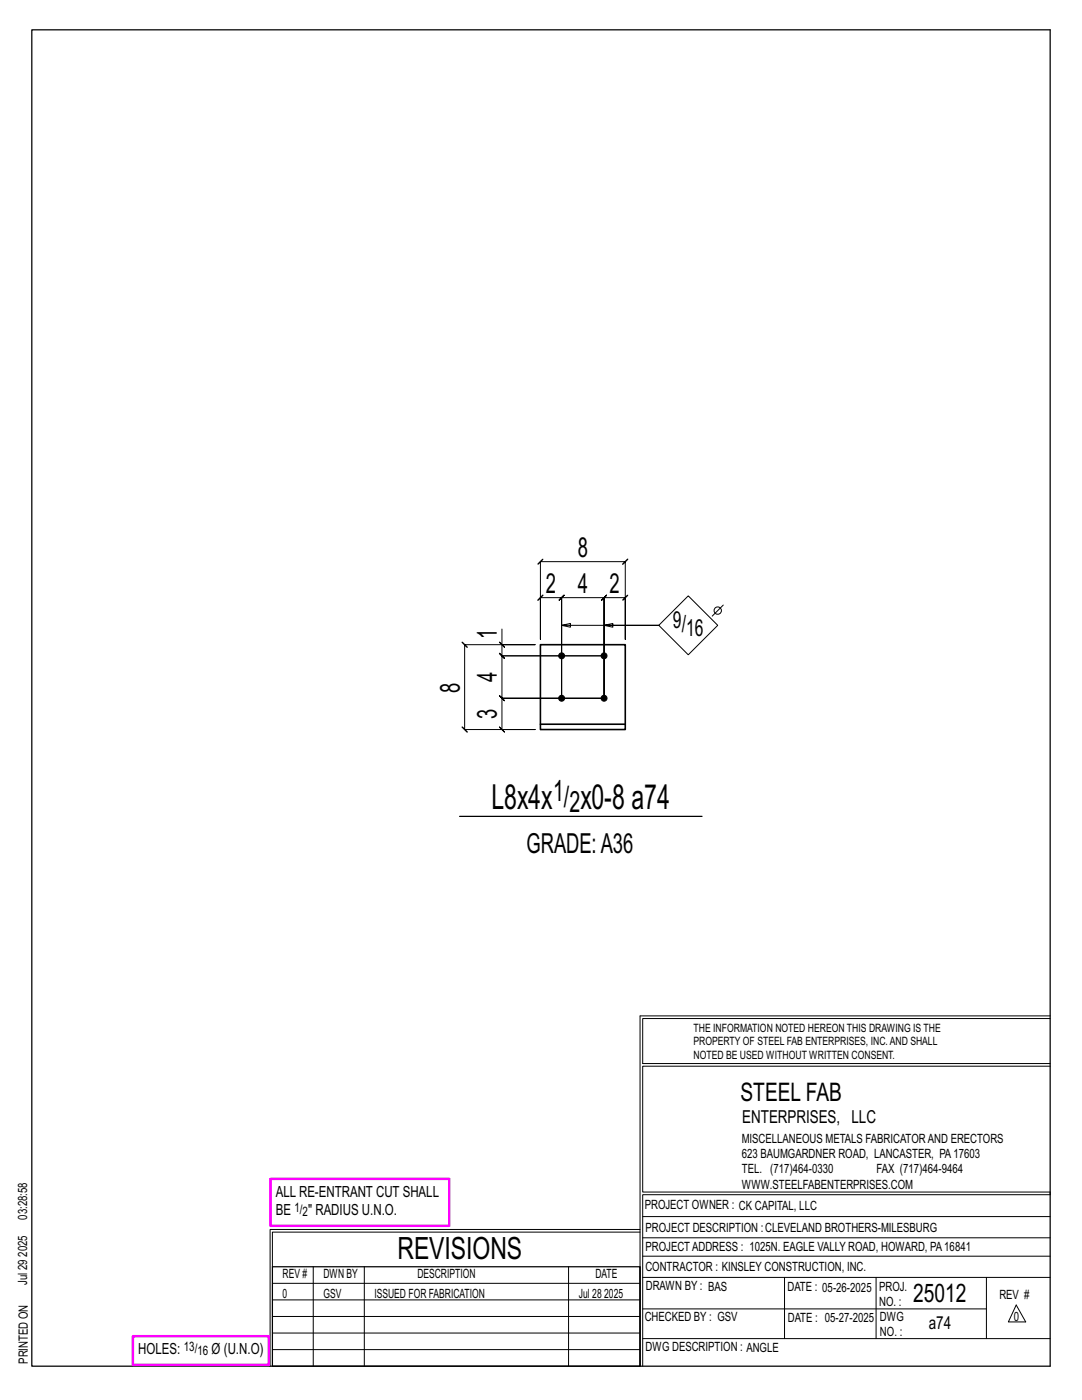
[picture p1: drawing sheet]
<svg xmlns="http://www.w3.org/2000/svg" width="216mm" height="279mm" viewBox="0 0 216 279" stroke-linecap="round" stroke-linejoin="round" font-family="sans-serif">
<defs><g id="words">
<g font-size="6.9">
<text x="98.1" y="161.5">L8x4x</text>
<text x="115.8" y="161.5">x0-8 a74</text>
</g>
<text font-size="6.1" x="79.3" y="251.3">REVISIONS</text>
<g font-size="5.9">
<text x="110.4" y="159.9">1/</text>
<text x="113.6" y="162">2</text>
</g>
<g font-size="5.5">
<text x="115.3" y="111.1">8</text>
<text x="108.9" y="118.3">2</text>
<text x="115.3" y="118.3">4</text>
<text x="121.6" y="118.3">2</text>
<text x="99.2" y="127.6" transform="rotate(-90 99.2 127.6)">1</text>
<text x="99.2" y="136.1" transform="rotate(-90 99.2 136.1)">4</text>
<text x="91.7" y="138.4" transform="rotate(-90 91.7 138.4)">8</text>
<text x="99.2" y="143.5" transform="rotate(-90 99.2 143.5)">3</text>
<text x="105" y="170.2">GRADE:A36</text>
</g>
<g font-size="5.1">
<text x="147.8" y="219.8">STEEL FAB</text>
<text x="182.2" y="259.9">25012</text>
</g>
<g font-size="4.7">
<text x="134.3" y="125.3">9/</text>
<text x="136.9" y="127">16</text>
</g>
<g font-size="3.6">
<text x="148.1" y="224.1">ENTERPRISES, LLC</text>
<text x="185.3" y="265.2">a74</text>
</g>
<g font-size="3.1">
<text x="55" y="238.9">ALL RE-ENTRANT CUT SHALL</text>
<text x="55" y="242.5">BE</text>
<text x="61.5" y="242.5">&quot; RADIUS U.N.O.</text>
<text x="27.6" y="270.2">HOLES:</text>
<text x="42.2" y="270.2">Ø (U.N.O)</text>
</g>
<g font-size="2.6">
<text x="58.8" y="241.8">1/</text>
<text x="60.4" y="242.7">2</text>
<text x="36.7" y="269.6">13/</text>
<text x="39.4" y="270.5">16</text>
</g>
<g font-size="2.5">
<text x="148" y="231.2">623 BAUMGARDNER ROAD, LANCASTER, PA17603</text>
<text x="148" y="228.1">MISCELLANEOUS METALS FABRICATORAND ERECTORS</text>
<text x="148" y="237.2">WWW.STEELFABENTERPRISES.COM</text>
<text x="148" y="234.2">TEL. (717)464-0330</text>
<text x="174.9" y="234.2">FAX (717)464-9464</text>
<text x="5.4" y="243.4" transform="rotate(-90 5.4 243.4)">03:28:58</text>
<text x="128.7" y="241.3">PROJECT OWNER : CK CAPITAL, LLC</text>
<text x="128.8" y="246">PROJECT DESCRIPTION :CLEVELAND BROTHERS-MILESBURG</text>
<text x="5.4" y="250.8" transform="rotate(-90 5.4 250.8)">2025</text>
<text x="128.8" y="249.7">PROJECTADDRESS : 1025N. EAGLE VALLY ROAD, HOWARD, PA16841</text>
<text x="5.4" y="256.5" transform="rotate(-90 5.4 256.5)">Jul 29</text>
<text x="56.4" y="255">REV #</text>
<text x="64.5" y="255">DWN BY</text>
<text x="83.3" y="255">DESCRIPTION</text>
<text x="118.8" y="255">DATE</text>
<text x="128.8" y="253.7">CONTRACTOR : KINSLEY CONSTRUCTION, INC.</text>
<text x="128.9" y="257.5">DRAWN BY : BAS</text>
<text x="157.1" y="257.6">DATE : 05-26-2025</text>
<text x="175.4" y="257.7">PROJ.</text>
<text x="56.4" y="259">0</text>
<text x="64.5" y="259">GSV</text>
<text x="74.7" y="259">ISSUED FOR FABRICATION</text>
<text x="115.5" y="259">Jul 28</text>
<text x="120.6" y="259">2025</text>
<text x="128.6" y="263.7">CHECKED BY : GSV</text>
<text x="157.2" y="263.7">DATE : 05-27-2025</text>
<text x="175.4" y="260.7">NO. :</text>
<text x="175.6" y="263.7">DWG</text>
<text x="199.4" y="259.2">REV #</text>
<text x="202.3" y="263.7">0</text>
<text x="128.8" y="269.7">DWG DESCRIPTION : ANGLE</text>
<text x="175.6" y="266.7">NO. :</text>
<text x="5.5" y="272.2" transform="rotate(-90 5.5 272.2)">PRINTED ON</text>
</g>
<g font-size="2.3">
<text x="138.4" y="208.6">PROPERTY OF STEEL FAB ENTERPRISES, INC.AND SHALL</text>
<text x="138.4" y="205.9">THE INFORMATION NOTED HEREON THIS DRAWING IS THE</text>
<text x="138.4" y="211.3">NOTED BE USED WITHOUT WRITTEN CONSENT.</text>
</g>
</g></defs>
<g fill="none" stroke="#000" stroke-width=".2">
<path d="M108.3 111.6l-.5 .5h17l-.5 .5 1-1-.5 .5v15.5v-8.3l.5-.5-1 1 .5-.5h-4.3l.5-.5-1 1 .5-.5v20.1v-20.1l.5-.5-1 1 .5-.5h-8.4l.5-.5-1 1 .5-.5v20.1v-20.1l.5-.5-1 1 .5-.5h-4.3l.5-.5-1 1 .5-.5v8.3v-15.5l-.5 .5zM99.7 128.2l1 1zM100.2 125.5v3.2h6.6h-14.1l-.5-.5 1 1-.5-.5v16.9l-.5-.5 1 1-.5-.5h14.1h-6.6l.5 .5-1-1 .5 .5v-6.2l.5 .5-1-1 .5 .5h20.3h-20.3l.5 .5-1-1 .5 .5v-8.5l.5 .5-1-1 .5 .5h20.3h-20.3l.5 .5-1-1 .5 .5v-2.2M112.1 124.8l1.7 .4v-.8l-1.7 .4h19.4h-11l1.8-.4v.8l-1.8-.4M131.5 124.8l5.8-5.9 5.9 5.9-5.9 5.9zM144.3 120.8l-2.2 2.2M127.7 202.7v70M127.7 202.7h81.8M209.5 203.3h-81.3v9h81.3M209.5 212.8h-81.3v25.1h81.3v.5h-81.3v34.3M54.4 259.4h73.3M54.4 256.1h73.3"/>
<path d="M62.5 252.8v19.9M72.7 252.8v19.9M113.4 252.8v19.9M127.7 245.4h-73.8v27.3M127.7 245.9h-73.3v6.9M128.2 242.8h81.3M128.2 254.9h81.3M128.2 250.7h81.3M128.2 247h81.3M156.5 254.9v12.2M174.8 254.9v12.2M196.8 254.9v12.2"/>
<path d="M54.4 269.3h73.3M54.4 266h73.3M54.4 262.7h73.3M128.2 261.2h68.6M128.2 267.1h81.3M202.8 260.4l1.9 3.4h-3.5z"/>
<circle cx="143.2" cy="121.9" r=".74"/>
</g>
<path d="M6.3 6h203.2v266.7h-203.2zM91.7 162.9h48.4M54.4 252.8h73.3v19.9h-73.3z" fill="none" stroke="#000" stroke-width=".25"/>
<path d="M54 235.3h35.6v9.3h-35.6zM26.5 266.7h27.1v5.7h-27.1z" fill="none" stroke="#f0f" stroke-width=".5"/>
<g fill="#000" stroke="#000" stroke-width=".2">
<circle cx="112.1" cy="139.4" r=".6"/>
<circle cx="112.1" cy="130.9" r=".6"/>
<circle cx="120.5" cy="130.9" r=".6"/>
<circle cx="120.5" cy="139.4" r=".6"/>
</g>
<path d="M107.8 144.5h17v1.1h-17zM107.8 144.5v-15.8h17v15.8" fill="none" stroke="#000" stroke-width=".32"/>
<use href="#words"/>
</svg>
